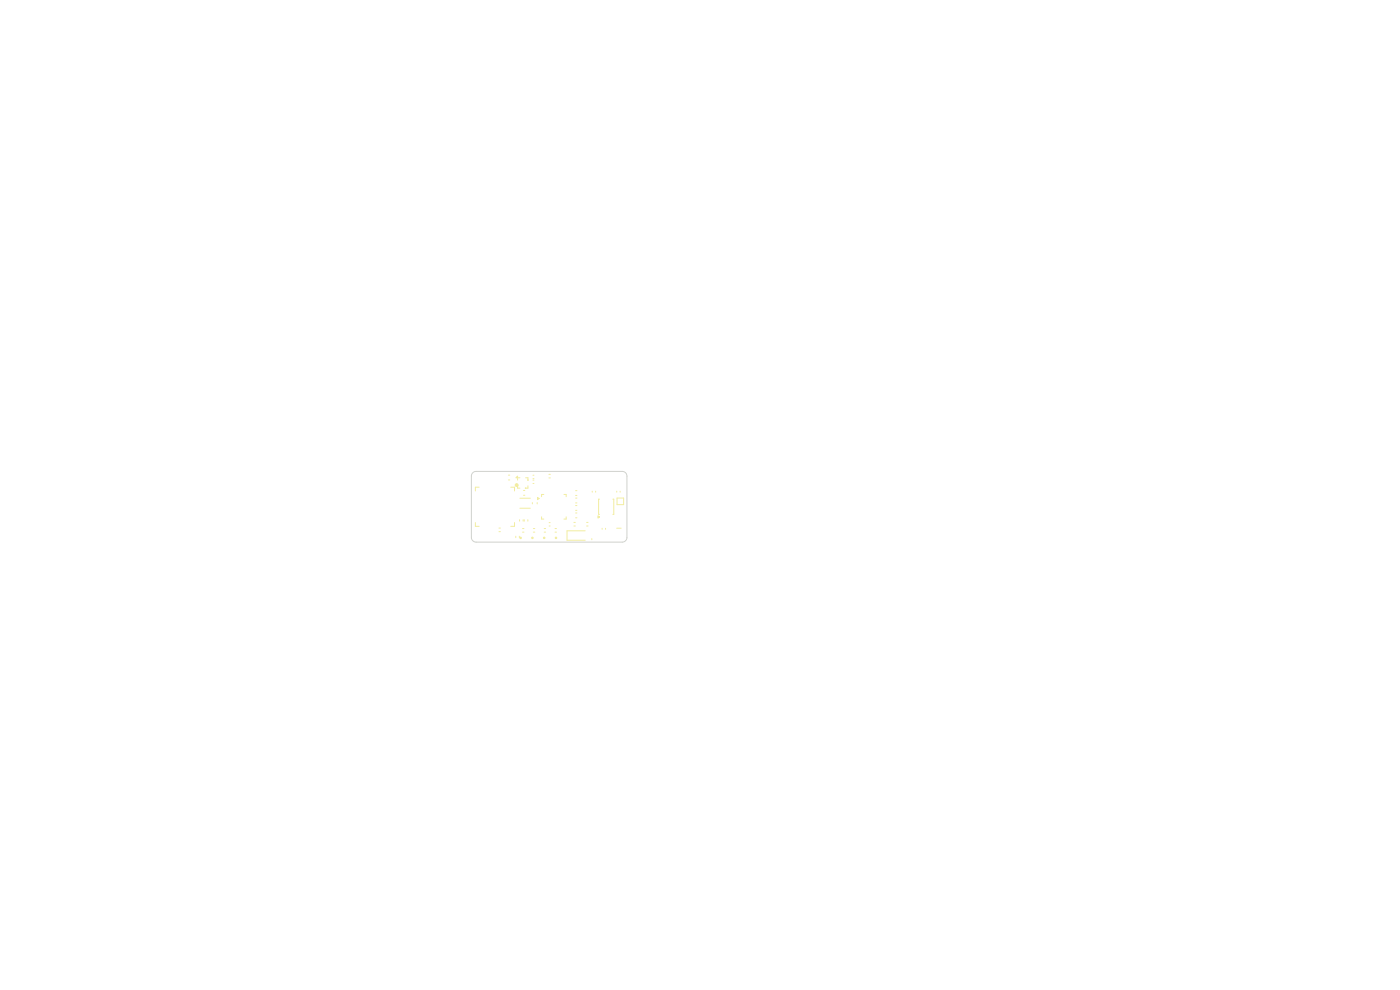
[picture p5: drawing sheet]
<svg xmlns="http://www.w3.org/2000/svg" width="297mm" height="210mm" viewBox="0 0 297 210" stroke-linecap="round" stroke-linejoin="round" font-family="sans-serif">
<g fill="none" stroke="#f2eda1" stroke-width=".21">
<path d="M105.8 112h.4M105.8 112.8h.4M111.1 104h.2M111.1 105.1h.2M112.9 106.6v.3M114 106.6v.3M117.7 112.1h.4M117.7 112.9h.4M121.7 110.8h.4M121.7 111.6h.4M126.9 109.4l.3 .3-.3 .2zM127.2 105.9h-.2v3.2h.2"/>
<path d="M127.7 112.1v.2M128.5 112.1v.2M130 105.9h.2v3.2h-.2M130.8 104.2v.2M131.6 104.2v.2"/>
</g>
<circle cx="112.9" cy="114.1" r=".16" fill="#f2eda1" stroke="#f2eda1" stroke-width=".21"/>
<path d="M126.9 109.4l.3 .3-.3 .2z" fill="#f2eda1"/>
<g fill="#f2eda1" stroke="#f2eda1" stroke-width=".21">
<circle cx="115.5" cy="114.1" r=".16"/>
<circle cx="109.6" cy="102.9" r=".3"/>
</g>
<g fill="none" stroke="#f2eda1" stroke-width=".21">
<path d="M100.8 110.9v.8h.8M101.6 103.4h-.8v.8M108.3 103.4h.8v.8M109.1 110.9v.8h-.8M110.2 110.2v.4M110.8 112.1h.4M110.8 112.9h.4M111 110.2v.4M111.2 110.2v.4M112 110.2v.4M113.1 101.8h.2M113.1 102.6h.2"/>
<path d="M113.1 100.8h.2M113.1 101.5h.2M113.1 112.1h.4M113.1 112.9h.4M114 105.5l.4 .3-.4 .2zM114.9 109.6v.5h.5M115.4 104.9h-.5v.5M115.4 112.1h.4M115.4 112.9h.4M116.4 100.6h.4M116.4 101.4h.4M116.5 110.9h.2"/>
<path d="M116.5 111.6h.2M119.6 104.9h.5v.5M120.1 109.6v.5h-.5M122.1 107.2h.3M122.1 108.3h.3M122.1 104.1h.3M122.1 105.1h.3M124.1 112.6h-3.8v2h3.8M125.5 114.3v.2"/>
</g>
<path d="M114 105.5l.4 .3-.4 .2z" fill="#f2eda1"/>
<g fill="none" stroke="#f2eda1" stroke-width=".21">
<path d="M109.4 113.7v.4M109.8 101v.4h-.4zM109.8 101.6v.3M109.8 103.1v.5h.5M110 101.4h.3M110.2 113.7v.4M110.3 105.7h2.2M110.3 107.8h2.2M111.5 101.4h.5v.5M112 103.1v.5h-.5M122.1 105.7h.3M122.1 106.7h.3"/>
<path d="M122.1 108.8h.3M122.1 109.8h.3M125.6 104.2v.2M126.4 104.2v.2M130.8 112.1h1M130.9 105.7h1.4v1.4h-1.4z"/>
</g>
<g fill="#f2eda1" stroke="#f2eda1" stroke-width=".21">
<circle cx="110.5" cy="114.1" r=".16"/>
<circle cx="117.9" cy="114.1" r=".16"/>
<circle cx="109.8" cy="101.4" r=".06"/>
<circle cx="109.8" cy="103" r=".06"/>
<circle cx="111.5" cy="103.6" r=".06"/>
<circle cx="112" cy="101.8" r=".06"/>
</g>
<path d="M109.8 101v.4h-.4z" fill="#f2eda1"/>
<path d="M107.9 100.8h.2M107.9 101.8h.2M124.4 110.8h.4M124.4 111.6h.4" fill="none" stroke="#f2eda1" stroke-width=".21"/>
<path d="M100.3 100.3l.7-.3h31a1 1 0 0 1 1 1v13a1 1 0 0 1-1 1h-31a1 1 0 0 1-1-1v-13z" fill="none" stroke="#d0d2cd" stroke-width=".21"/>
</svg>
